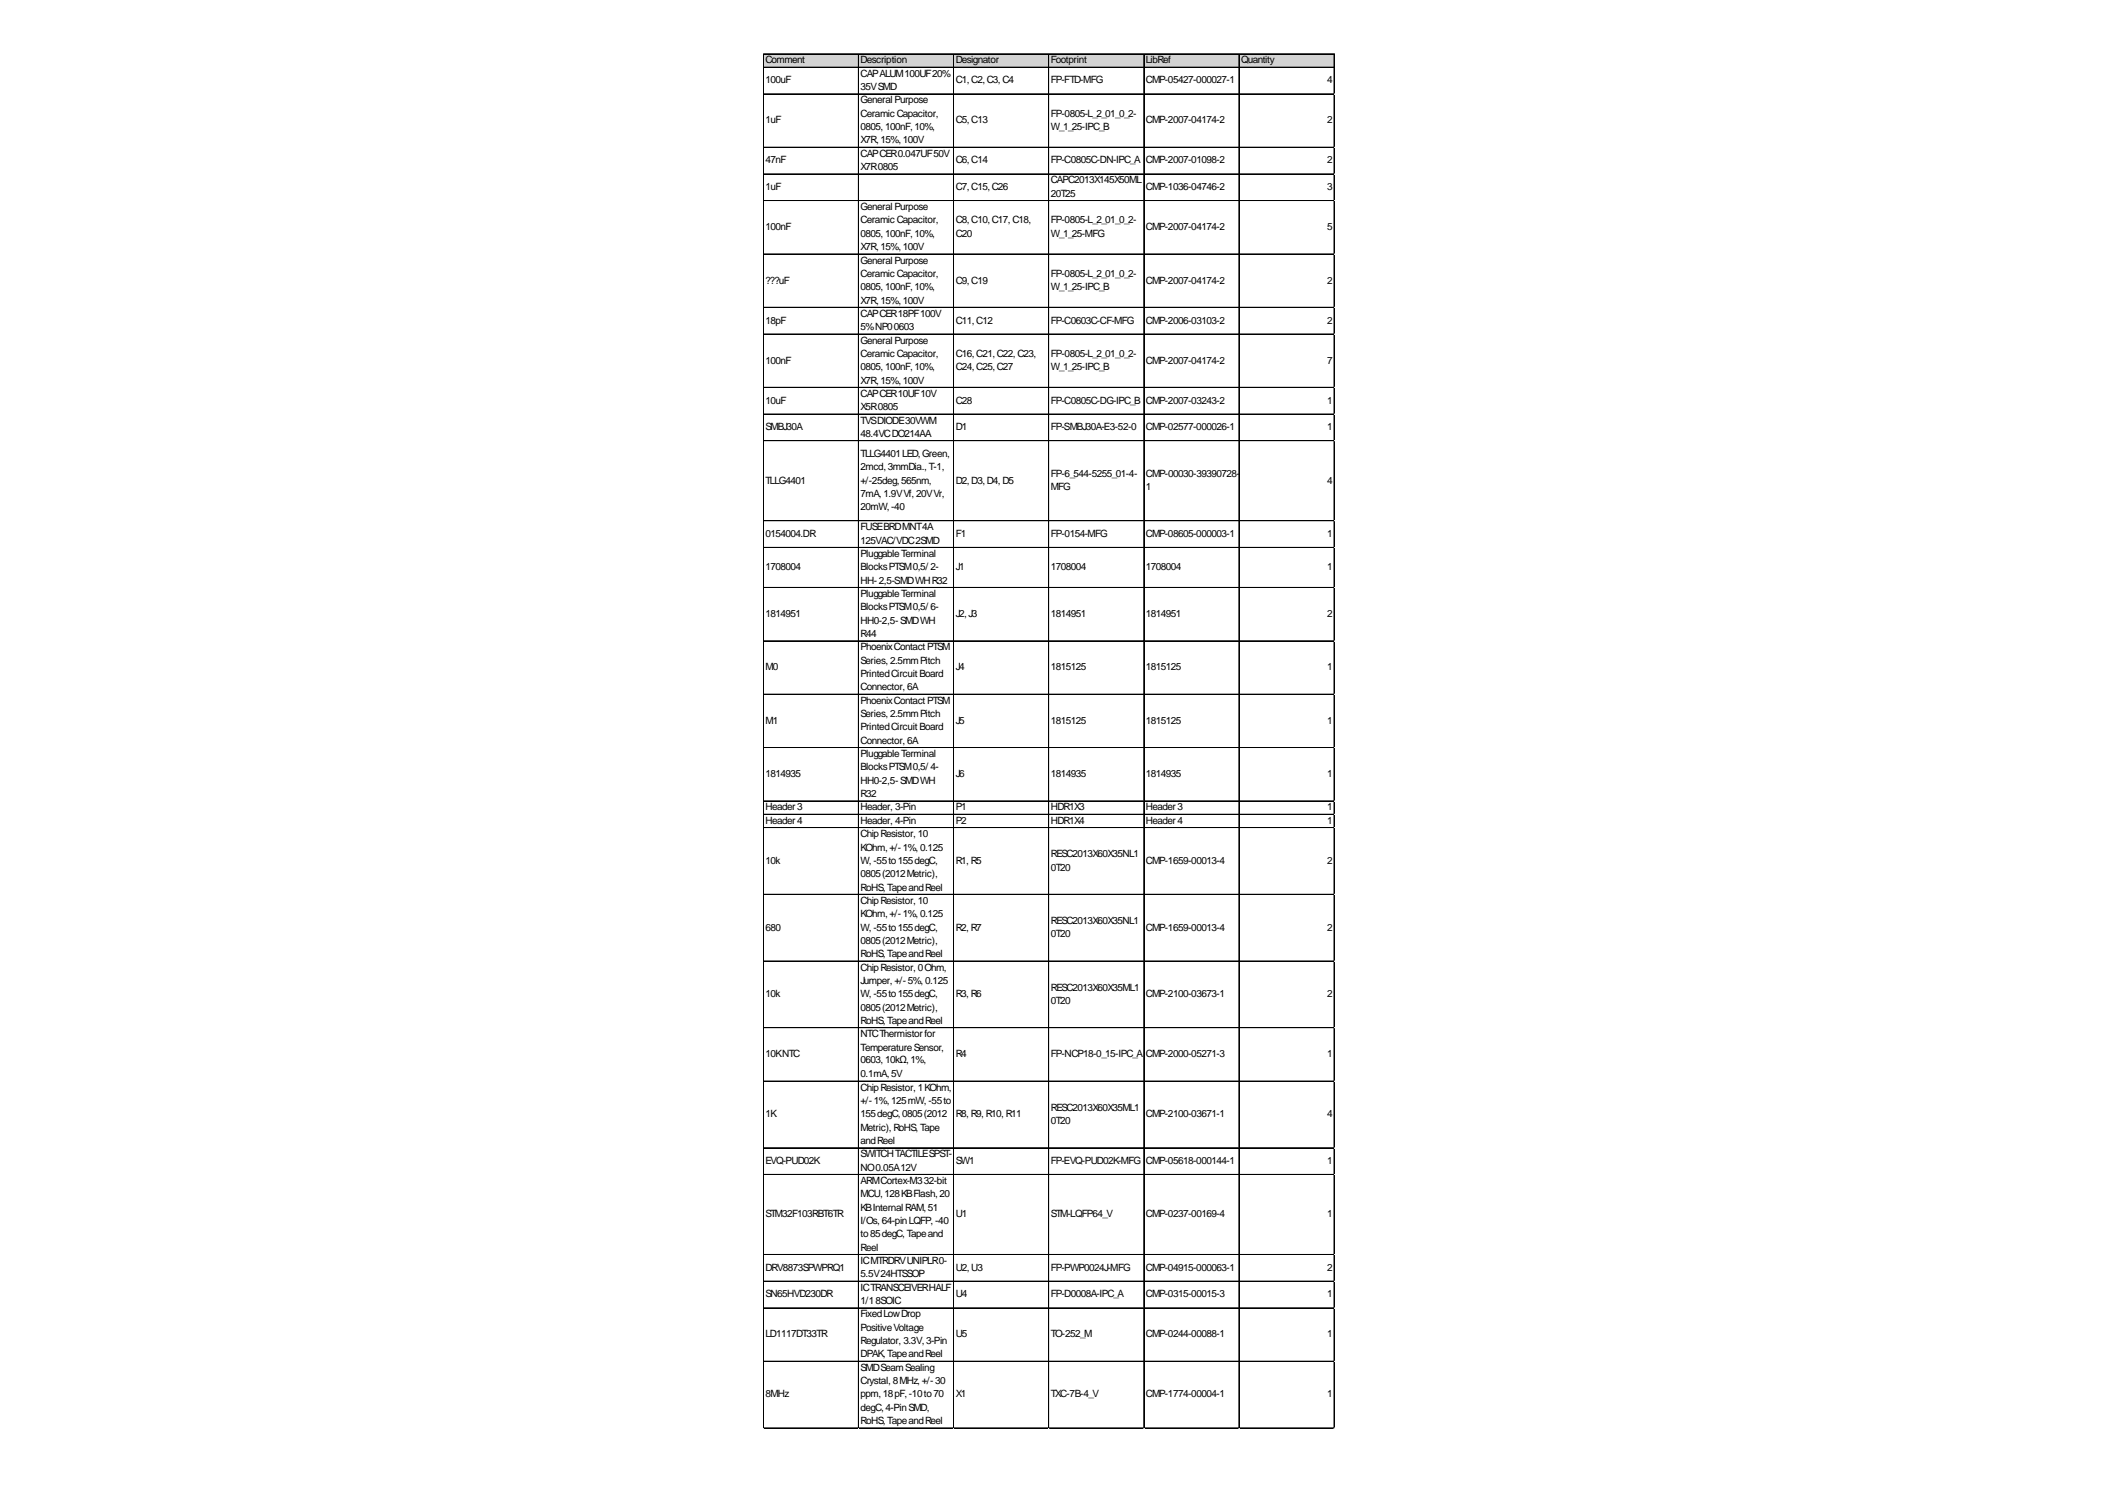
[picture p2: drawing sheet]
<svg xmlns="http://www.w3.org/2000/svg" width="297mm" height="210mm" viewBox="0 0 297 210" stroke-linecap="round" stroke-linejoin="round" font-family="sans-serif">
<defs><g id="words">
<g font-size="1.4">
<text x="108.2" y="9">Comment</text>
<text x="108.2" y="11.8">100uF</text>
<text x="121.7" y="9">Description</text>
<text x="121.7" y="10.8">CAPALUM100UF20%</text>
<text x="135.1" y="9">Designator</text>
<text x="135.1" y="11.8">C1,C2,C3,C4</text>
<text x="148.6" y="9">Footprint</text>
<text x="148.6" y="11.8">FP-FTD-MFG</text>
<text x="162" y="9">LibRef</text>
<text x="162" y="11.8">CMP-05427-000027-1</text>
<text x="175.5" y="9">Quantity</text>
<text x="187.7" y="11.8">4</text>
<text x="108.2" y="17.4">1uF</text>
<text x="121.7" y="12.7">35VSMD</text>
<text x="121.7" y="14.6">GeneralPurpose</text>
<text x="121.7" y="16.5">Ceramic Capacitor,</text>
<text x="135.1" y="17.4">C5,C13</text>
<text x="148.6" y="16.5">FP-0805-L_2_01_0_2-</text>
<text x="162" y="17.4">CMP-2007-04174-2</text>
<text x="187.7" y="17.4">2</text>
<text x="108.2" y="23.1">47nF</text>
<text x="121.7" y="18.4">0805,100nF,10%,</text>
<text x="121.7" y="20.3">X7R,15%,100V</text>
<text x="121.7" y="22.2">CAPCER0.047UF50V</text>
<text x="135.1" y="23.1">C6,C14</text>
<text x="148.6" y="18.4">W_1_25-IPC_B</text>
<text x="148.6" y="23.1">FP-C0805C-DN-IPC_A</text>
<text x="162" y="23.1">CMP-2007-01098-2</text>
<text x="187.7" y="23.1">2</text>
<text x="108.2" y="26.9">1uF</text>
<text x="121.7" y="24">X7R0805</text>
<text x="121.7" y="29.7">GeneralPurpose</text>
<text x="135.1" y="26.9">C7,C15,C26</text>
<text x="148.6" y="25.9">CAPC2013X145X50ML</text>
<text x="148.6" y="27.8">20T25</text>
<text x="162" y="26.9">CMP-1036-04746-2</text>
<text x="187.7" y="26.9">3</text>
<text x="108.2" y="32.5">100nF</text>
<text x="121.7" y="31.6">Ceramic Capacitor,</text>
<text x="121.7" y="33.5">0805,100nF,10%,</text>
<text x="121.7" y="35.4">X7R,15%,100V</text>
<text x="135.1" y="31.6">C8,C10,C17,C18,</text>
<text x="135.1" y="33.5">C20</text>
<text x="148.6" y="31.6">FP-0805-L_2_01_0_2-</text>
<text x="148.6" y="33.5">W_1_25-MFG</text>
<text x="162" y="32.5">CMP-2007-04174-2</text>
<text x="187.7" y="32.5">5</text>
<text x="108.2" y="40.1">???uF</text>
<text x="121.7" y="37.2">GeneralPurpose</text>
<text x="121.7" y="39.1">Ceramic Capacitor,</text>
<text x="121.7" y="41">0805,100nF,10%,</text>
<text x="135.1" y="40.1">C9,C19</text>
<text x="148.6" y="39.1">FP-0805-L_2_01_0_2-</text>
<text x="148.6" y="41">W_1_25-IPC_B</text>
<text x="162" y="40.1">CMP-2007-04174-2</text>
<text x="187.7" y="40.1">2</text>
<text x="108.2" y="45.7">18pF</text>
<text x="121.7" y="42.9">X7R,15%,100V</text>
<text x="121.7" y="44.8">CAPCER18PF100V</text>
<text x="121.7" y="46.7">5%NP00603</text>
<text x="135.1" y="45.7">C11,C12</text>
<text x="148.6" y="45.7">FP-C0603C-CF-MFG</text>
<text x="162" y="45.7">CMP-2006-03103-2</text>
<text x="187.7" y="45.7">2</text>
<text x="108.2" y="51.4">100nF</text>
<text x="121.7" y="48.6">GeneralPurpose</text>
<text x="121.7" y="50.4">Ceramic Capacitor,</text>
<text x="121.7" y="52.3">0805,100nF,10%,</text>
<text x="135.1" y="50.4">C16,C21,C22,C23,</text>
<text x="135.1" y="52.3">C24,C25,C27</text>
<text x="148.6" y="50.4">FP-0805-L_2_01_0_2-</text>
<text x="148.6" y="52.3">W_1_25-IPC_B</text>
<text x="162" y="51.4">CMP-2007-04174-2</text>
<text x="187.7" y="51.4">7</text>
<text x="108.2" y="57">10uF</text>
<text x="121.7" y="54.2">X7R,15%,100V</text>
<text x="121.7" y="56.1">CAPCER10UF10V</text>
<text x="121.7" y="58">X5R0805</text>
<text x="121.7" y="59.9">TVSDIODE30VWM</text>
<text x="135.1" y="57">C28</text>
<text x="148.6" y="57">FP-C0805C-DG-IPC_B</text>
<text x="162" y="57">CMP-2007-03243-2</text>
<text x="187.7" y="57">1</text>
<text x="108.2" y="60.8">SMBJ30A</text>
<text x="121.7" y="61.8">48.4VCDO214AA</text>
<text x="121.7" y="64.6">TLLG4401LED,Green,</text>
<text x="135.1" y="60.8">D1</text>
<text x="148.6" y="60.8">FP-SMBJ30A-E3-52-0</text>
<text x="162" y="60.8">CMP-02577-000026-1</text>
<text x="187.7" y="60.8">1</text>
<text x="108.2" y="68.4">TLLG4401</text>
<text x="121.7" y="66.5">2mcd,3mmDia., T-1,</text>
<text x="121.7" y="68.4">+/-25deg,565nm,</text>
<text x="121.7" y="70.2">7mA,1.9VVf, 20VVr,</text>
<text x="135.1" y="68.4">D2,D3,D4,D5</text>
<text x="148.6" y="67.4">FP-6_544-5255_01-4-</text>
<text x="148.6" y="69.3">MFG</text>
<text x="162" y="67.4">CMP-00030-39390728-</text>
<text x="162" y="69.3">1</text>
<text x="187.7" y="68.4">4</text>
<text x="108.2" y="75.9">0154004.DR</text>
<text x="121.7" y="72.1">20mW,-40</text>
<text x="121.7" y="75">FUSEBRDMNT4A</text>
<text x="121.7" y="76.8">125VAC/VDC2SMD</text>
<text x="135.1" y="75.9">F1</text>
<text x="148.6" y="75.9">FP-0154-MFG</text>
<text x="162" y="75.9">CMP-08605-000003-1</text>
<text x="187.7" y="75.9">1</text>
<text x="108.2" y="80.6">1708004</text>
<text x="121.7" y="78.7">PluggableTerminal</text>
<text x="121.7" y="80.6">BlocksPTSM0,5/ 2-</text>
<text x="121.7" y="82.5">HH-2,5-SMDWHR32</text>
<text x="135.1" y="80.6">J1</text>
<text x="148.6" y="80.6">1708004</text>
<text x="162" y="80.6">1708004</text>
<text x="187.7" y="80.6">1</text>
<text x="108.2" y="87.2">1814951</text>
<text x="121.7" y="84.4">PluggableTerminal</text>
<text x="121.7" y="86.3">BlocksPTSM0,5/ 6-</text>
<text x="121.7" y="88.2">HH0-2,5-SMDWH</text>
<text x="135.1" y="87.2">J2,J3</text>
<text x="148.6" y="87.2">1814951</text>
<text x="162" y="87.2">1814951</text>
<text x="187.7" y="87.2">2</text>
<text x="108.2" y="94.8">M0</text>
<text x="121.7" y="90">R44</text>
<text x="121.7" y="91.9">PhoenixContact PTSM</text>
<text x="121.7" y="93.8">Series,2.5mmPitch</text>
<text x="121.7" y="95.7">PrintedCircuit Board</text>
<text x="135.1" y="94.8">J4</text>
<text x="148.6" y="94.8">1815125</text>
<text x="162" y="94.8">1815125</text>
<text x="187.7" y="94.8">1</text>
<text x="121.7" y="97.6">Connector, 6A</text>
<text x="121.7" y="99.5">PhoenixContact PTSM</text>
<text x="121.7" y="101.4">Series,2.5mmPitch</text>
<text x="108.2" y="102.3">M1</text>
<text x="121.7" y="103.2">PrintedCircuit Board</text>
<text x="121.7" y="105.1">Connector, 6A</text>
<text x="121.7" y="107">PluggableTerminal</text>
<text x="135.1" y="102.3">J5</text>
<text x="148.6" y="102.3">1815125</text>
<text x="162" y="102.3">1815125</text>
<text x="187.7" y="102.3">1</text>
<text x="108.2" y="109.8">1814935</text>
<text x="121.7" y="108.9">BlocksPTSM0,5/ 4-</text>
<text x="121.7" y="110.8">HH0-2,5-SMDWH</text>
<text x="121.7" y="112.7">R32</text>
<text x="135.1" y="109.8">J6</text>
<text x="148.6" y="109.8">1814935</text>
<text x="162" y="109.8">1814935</text>
<text x="187.7" y="109.8">1</text>
<text x="108.2" y="114.6">Header3</text>
<text x="108.2" y="116.4">Header4</text>
<text x="121.7" y="114.6">Header, 3-Pin</text>
<text x="121.7" y="116.4">Header, 4-Pin</text>
<text x="121.7" y="118.3">ChipResistor, 10</text>
<text x="135.1" y="114.6">P1</text>
<text x="135.1" y="116.4">P2</text>
<text x="148.6" y="114.6">HDR1X3</text>
<text x="148.6" y="116.4">HDR1X4</text>
<text x="162" y="114.6">Header3</text>
<text x="162" y="116.4">Header4</text>
<text x="187.7" y="114.6">1</text>
<text x="187.7" y="116.4">1</text>
<text x="108.2" y="122.1">10k</text>
<text x="121.7" y="120.2">KOhm,+/-1%,0.125</text>
<text x="121.7" y="122.1">W,-55to155degC,</text>
<text x="121.7" y="124">0805(2012Metric),</text>
<text x="121.7" y="125.9">RoHS,TapeandReel</text>
<text x="135.1" y="122.1">R1,R5</text>
<text x="148.6" y="121.2">RESC2013X60X35NL1</text>
<text x="148.6" y="123">0T20</text>
<text x="162" y="122.1">CMP-1659-00013-4</text>
<text x="187.7" y="122.1">2</text>
<text x="108.2" y="131.5">680</text>
<text x="121.7" y="127.8">ChipResistor, 10</text>
<text x="121.7" y="129.6">KOhm,+/-1%,0.125</text>
<text x="121.7" y="131.5">W,-55to155degC,</text>
<text x="135.1" y="131.5">R2,R7</text>
<text x="148.6" y="130.6">RESC2013X60X35NL1</text>
<text x="162" y="131.5">CMP-1659-00013-4</text>
<text x="187.7" y="131.5">2</text>
<text x="121.7" y="133.4">0805(2012Metric),</text>
<text x="121.7" y="135.3">RoHS,TapeandReel</text>
<text x="121.7" y="137.2">ChipResistor, 0Ohm,</text>
<text x="148.6" y="132.5">0T20</text>
<text x="108.2" y="141">10k</text>
<text x="121.7" y="139.1">Jumper, +/-5%,0.125</text>
<text x="121.7" y="141">W,-55to155degC,</text>
<text x="121.7" y="142.8">0805(2012Metric),</text>
<text x="135.1" y="141">R3,R6</text>
<text x="148.6" y="140">RESC2013X60X35ML1</text>
<text x="148.6" y="141.9">0T20</text>
<text x="162" y="141">CMP-2100-03673-1</text>
<text x="187.7" y="141">2</text>
<text x="108.2" y="149.4">10KNTC</text>
<text x="121.7" y="144.7">RoHS,TapeandReel</text>
<text x="121.7" y="146.6">NTCThermistorfor</text>
<text x="121.7" y="148.5">TemperatureSensor,</text>
<text x="135.1" y="149.4">R4</text>
<text x="148.6" y="149.4">FP-NCP18-0_15-IPC_A</text>
<text x="162" y="149.4">CMP-2000-05271-3</text>
<text x="187.7" y="149.4">1</text>
<text x="121.7" y="150.3">0603,10kΩ,1%,</text>
<text x="121.7" y="152.3">0.1mA,5V</text>
<text x="121.7" y="154.2">ChipResistor, 1KOhm,</text>
<text x="108.2" y="157.9">1K</text>
<text x="121.7" y="156">+/-1%,125mW,-55to</text>
<text x="121.7" y="157.9">155degC,0805(2012</text>
<text x="121.7" y="159.8">Metric),RoHS,Tape</text>
<text x="121.7" y="161.7">andReel</text>
<text x="135.1" y="157.9">R8,R9,R10,R11</text>
<text x="148.6" y="157">RESC2013X60X35ML1</text>
<text x="148.6" y="158.9">0T20</text>
<text x="162" y="157.9">CMP-2100-03671-1</text>
<text x="187.7" y="157.9">4</text>
<text x="108.2" y="164.5">EVQ-PUD02K</text>
<text x="121.7" y="163.6">SWITCHTACTILESPST-</text>
<text x="121.7" y="165.5">NO0.05A12V</text>
<text x="121.7" y="167.4">ARMCortex-M332-bit</text>
<text x="135.1" y="164.5">SW1</text>
<text x="148.6" y="164.5">FP-EVQ-PUD02K-MFG</text>
<text x="162" y="164.5">CMP-05618-000144-1</text>
<text x="187.7" y="164.5">1</text>
<text x="108.2" y="172.1">STM32F103RBT6TR</text>
<text x="121.7" y="169.2">MCU,128KBFlash,20</text>
<text x="121.7" y="171.1">KBInternalRAM,51</text>
<text x="121.7" y="173">I/Os,64-pinLQFP,-40</text>
<text x="135.1" y="172.1">U1</text>
<text x="148.6" y="172.1">STM-LQFP64_V</text>
<text x="162" y="172.1">CMP-0237-00169-4</text>
<text x="187.7" y="172.1">1</text>
<text x="108.2" y="179.6">DRV8873SPWPRQ1</text>
<text x="121.7" y="174.9">to85degC,Tapeand</text>
<text x="121.7" y="176.8">Reel</text>
<text x="121.7" y="178.7">ICMTRDRVUNIPLR0-</text>
<text x="135.1" y="179.6">U2,U3</text>
<text x="148.6" y="179.6">FP-PWP0024J-MFG</text>
<text x="162" y="179.6">CMP-04915-000063-1</text>
<text x="187.7" y="179.6">2</text>
<text x="108.2" y="183.4">SN65HVD230DR</text>
<text x="121.7" y="180.6">5.5V24HTSSOP</text>
<text x="121.7" y="182.4">ICTRANSCEIVERHALF</text>
<text x="121.7" y="184.3">1/18SOIC</text>
<text x="135.1" y="183.4">U4</text>
<text x="148.6" y="183.4">FP-D0008A-IPC_A</text>
<text x="162" y="183.4">CMP-0315-00015-3</text>
<text x="187.7" y="183.4">1</text>
<text x="108.2" y="189">LD1117DT33TR</text>
<text x="121.7" y="186.2">FixedLowDrop</text>
<text x="121.7" y="188.1">PositiveVoltage</text>
<text x="121.7" y="190">Regulator, 3.3V,3-Pin</text>
<text x="121.7" y="191.9">DPAK,TapeandReel</text>
<text x="135.1" y="189">U5</text>
<text x="148.6" y="189">TO-252_M</text>
<text x="162" y="189">CMP-0244-00088-1</text>
<text x="187.7" y="189">1</text>
<text x="108.2" y="197.5">8MHz</text>
<text x="121.7" y="193.8">SMDSeamSealing</text>
<text x="121.7" y="195.6">Crystal, 8MHz,+/-30</text>
<text x="121.7" y="197.5">ppm,18pF,-10to70</text>
<text x="135.1" y="197.5">X1</text>
<text x="148.6" y="197.5">TXC-7B-4_V</text>
<text x="162" y="197.5">CMP-1774-00004-1</text>
<text x="187.7" y="197.5">1</text>
<text x="121.7" y="199.4">degC,4-PinSMD,</text>
<text x="121.7" y="201.3">RoHS,TapeandReel</text>
</g>
</g></defs>
<path d="M107.9 7.6h80.8v2h-80.8z" fill="#d3d3d3"/>
<g fill="none" stroke="#000" stroke-width=".14">
<path d="M107.9 7.6v194.3M108 7.6h80.7M108 9.5h80.7M108 13.3h80.7M121.4 7.7v194.2M134.8 7.7v194.2M148.3 7.7v194.2M161.7 7.7v194.2M175.2 7.7v194.2M188.6 7.7v194.2M108 20.8h80.7M108 24.6h80.7"/>
<path d="M108 28.3h80.7M108 28.4h80.7M108 35.9h80.7M108 43.4h80.7M108 43.5h80.7M108 47.2h80.7M108 54.7h80.7M108 54.8h80.7M108 58.5h80.7M108 58.6h80.7M108 62.3h80.7M108 73.6h80.7"/>
<path d="M108 77.4h80.7M108 83h80.7M108 83.1h80.7M108 90.6h80.7M108 98.1h80.7M108 98.2h80.7M108 105.7h80.7M108 113.2h80.7M108 115.1h80.7M108 117h80.7M108 126.4h80.7M108 135.8h80.7"/>
<path d="M108 135.9h80.7M108 145.3h80.7M108 152.8h80.7M108 162.2h80.7M108 162.3h80.7M108 166h80.7M108 177.3h80.7M108 177.4h80.7M108 181.1h80.7M108 184.9h80.7M108 192.4h80.7M108 201.8h80.7"/>
<path d="M108 201.9h80.7"/>
</g>
<path d="M107.9 201.9v.1" fill="none" stroke="#e0e0e0" stroke-width=".14"/>
<path d="M107.9 201.9l.1 .1z" fill="#e0e0e0"/>
<path d="M121.4 201.9v.1" fill="none" stroke="#e0e0e0" stroke-width=".14"/>
<path d="M121.4 201.9v.1z" fill="#e0e0e0"/>
<path d="M134.8 201.9v.1" fill="none" stroke="#e0e0e0" stroke-width=".14"/>
<path d="M134.8 201.9l.1 .1z" fill="#e0e0e0"/>
<path d="M148.3 201.9v.1" fill="none" stroke="#e0e0e0" stroke-width=".14"/>
<path d="M148.3 201.9v.1z" fill="#e0e0e0"/>
<path d="M161.7 201.9v.1" fill="none" stroke="#e0e0e0" stroke-width=".14"/>
<path d="M161.7 201.9l.1 .1z" fill="#e0e0e0"/>
<path d="M175.2 201.9v.1" fill="none" stroke="#e0e0e0" stroke-width=".14"/>
<path d="M175.2 201.9v.1z" fill="#e0e0e0"/>
<path d="M188.6 201.9v.1" fill="none" stroke="#e0e0e0" stroke-width=".14"/>
<path d="M188.6 201.9l.1 .1z" fill="#e0e0e0"/>
<path d="M188.7 13.3h.1" fill="none" stroke="#e0e0e0" stroke-width=".14"/>
<path d="M188.7 20.8h.1" fill="none" stroke="#e0e0e0" stroke-width=".14"/>
<path d="M188.7 20.8v.1z" fill="#e0e0e0"/>
<path d="M188.7 24.6h.1" fill="none" stroke="#e0e0e0" stroke-width=".14"/>
<path d="M188.7 24.6v.1z" fill="#e0e0e0"/>
<path d="M188.7 28.3h.1" fill="none" stroke="#e0e0e0" stroke-width=".14"/>
<path d="M188.7 28.3v.1z" fill="#e0e0e0"/>
<path d="M188.7 35.9h.1" fill="none" stroke="#e0e0e0" stroke-width=".14"/>
<path d="M188.7 35.9v.1z" fill="#e0e0e0"/>
<path d="M188.7 43.4h.1" fill="none" stroke="#e0e0e0" stroke-width=".14"/>
<path d="M188.7 43.4v.1z" fill="#e0e0e0"/>
<path d="M188.7 47.2h.1" fill="none" stroke="#e0e0e0" stroke-width=".14"/>
<path d="M188.7 47.2v.1z" fill="#e0e0e0"/>
<path d="M188.7 54.7h.1" fill="none" stroke="#e0e0e0" stroke-width=".14"/>
<path d="M188.7 54.7v.1z" fill="#e0e0e0"/>
<path d="M188.7 58.5h.1" fill="none" stroke="#e0e0e0" stroke-width=".14"/>
<path d="M188.7 58.5v.1z" fill="#e0e0e0"/>
<path d="M188.7 62.3h.1" fill="none" stroke="#e0e0e0" stroke-width=".14"/>
<path d="M188.7 62.3v.1z" fill="#e0e0e0"/>
<path d="M188.7 73.6h.1" fill="none" stroke="#e0e0e0" stroke-width=".14"/>
<path d="M188.7 73.6v.1z" fill="#e0e0e0"/>
<path d="M188.7 77.4h.1" fill="none" stroke="#e0e0e0" stroke-width=".14"/>
<path d="M188.7 77.4v.1z" fill="#e0e0e0"/>
<path d="M188.7 83h.1" fill="none" stroke="#e0e0e0" stroke-width=".14"/>
<path d="M188.7 83v.1z" fill="#e0e0e0"/>
<path d="M188.7 90.6h.1" fill="none" stroke="#e0e0e0" stroke-width=".14"/>
<path d="M188.7 90.6v.1z" fill="#e0e0e0"/>
<path d="M188.7 98.1h.1" fill="none" stroke="#e0e0e0" stroke-width=".14"/>
<path d="M188.7 98.1v.1z" fill="#e0e0e0"/>
<path d="M188.7 105.7h.1" fill="none" stroke="#e0e0e0" stroke-width=".14"/>
<path d="M188.7 113.2h.1" fill="none" stroke="#e0e0e0" stroke-width=".14"/>
<path d="M188.7 113.2v.1z" fill="#e0e0e0"/>
<path d="M188.7 115.1h.1" fill="none" stroke="#e0e0e0" stroke-width=".14"/>
<path d="M188.7 115.1v.1z" fill="#e0e0e0"/>
<path d="M188.7 117h.1" fill="none" stroke="#e0e0e0" stroke-width=".14"/>
<path d="M188.7 117v.1z" fill="#e0e0e0"/>
<path d="M188.7 126.4h.1" fill="none" stroke="#e0e0e0" stroke-width=".14"/>
<path d="M188.7 126.4v.1z" fill="#e0e0e0"/>
<path d="M188.7 135.8h.1" fill="none" stroke="#e0e0e0" stroke-width=".14"/>
<path d="M188.7 135.8v.1z" fill="#e0e0e0"/>
<path d="M188.7 145.3h.1" fill="none" stroke="#e0e0e0" stroke-width=".14"/>
<path d="M188.7 152.8h.1" fill="none" stroke="#e0e0e0" stroke-width=".14"/>
<path d="M188.7 152.8v.1z" fill="#e0e0e0"/>
<path d="M188.7 162.2h.1" fill="none" stroke="#e0e0e0" stroke-width=".14"/>
<path d="M188.7 162.2v.1z" fill="#e0e0e0"/>
<path d="M188.7 166h.1" fill="none" stroke="#e0e0e0" stroke-width=".14"/>
<path d="M188.7 166v.1z" fill="#e0e0e0"/>
<path d="M188.7 177.3h.1" fill="none" stroke="#e0e0e0" stroke-width=".14"/>
<path d="M188.7 177.3v.1z" fill="#e0e0e0"/>
<path d="M188.7 181.1h.1" fill="none" stroke="#e0e0e0" stroke-width=".14"/>
<path d="M188.7 181.1v.1z" fill="#e0e0e0"/>
<path d="M188.7 184.9h.1" fill="none" stroke="#e0e0e0" stroke-width=".14"/>
<path d="M188.7 192.4h.1" fill="none" stroke="#e0e0e0" stroke-width=".14"/>
<path d="M188.7 192.4v.1z" fill="#e0e0e0"/>
<path d="M188.7 201.8h.1" fill="none" stroke="#e0e0e0" stroke-width=".14"/>
<path d="M188.7 201.8v.1z" fill="#e0e0e0"/>
<use href="#words"/>
</svg>
